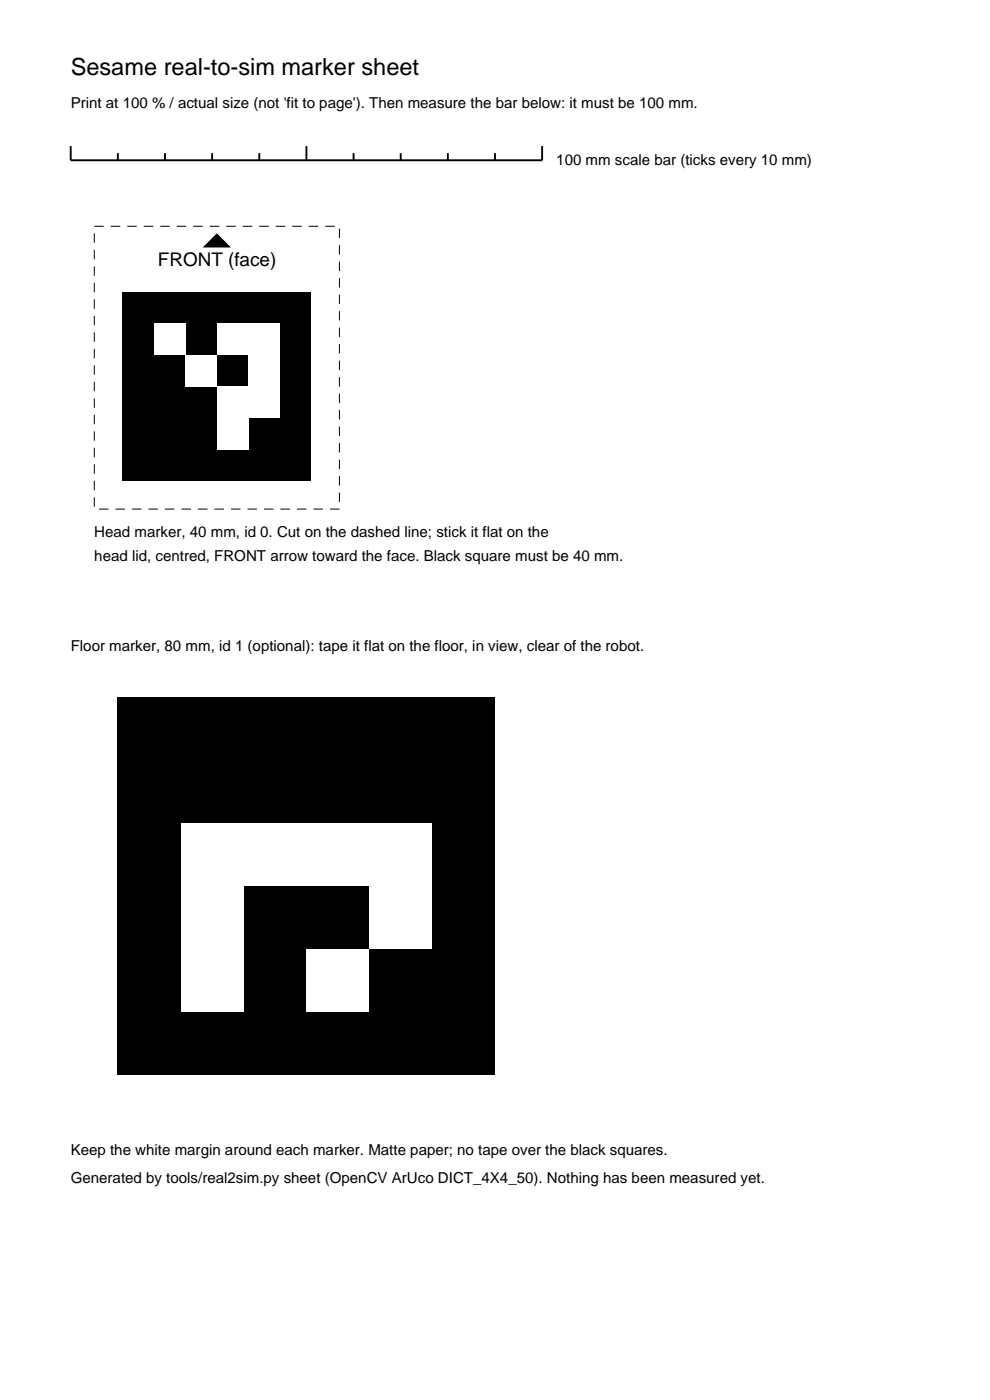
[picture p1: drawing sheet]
<svg xmlns="http://www.w3.org/2000/svg" width="210mm" height="297mm" viewBox="0 0 210 297" stroke-linecap="round" stroke-linejoin="round" font-family="sans-serif">
<defs><g id="words">
<text font-size="5" x="15" y="16">Sesame real-to-sim marker sheet</text>
<text font-size="4" x="33.5" y="56.5">FRONT (face)</text>
<g font-size="3.2">
<text x="15" y="23">Print at 100 % / actual size (not 'fit to page'). Then measure the bar below: it must be 100 mm.</text>
<text x="118" y="35">100 mm scale bar (ticks every 10 mm)</text>
<text x="20" y="114">Head marker, 40 mm, id 0. Cut on the dashed line; stick it flat on the</text>
<text x="20" y="119">head lid, centred, FRONT arrow toward the face. Black square must be 40 mm.</text>
<text x="15" y="138">Floor marker, 80 mm, id 1 (optional): tape it flat on the floor, in view, clear of the robot.</text>
<text x="15" y="245">Keep the white margin around each marker. Matte paper; no tape over the black squares.</text>
<text x="15" y="251">Generated by tools/real2sim.py sheet (OpenCV ArUco DICT_4X4_50). Nothing has been measured yet.</text>
</g>
</g></defs>
<path d="M15 31v3h100v-3M25 32.5v1.5M35 32.5v1.5M45 32.5v1.5M55 32.5v1.5M65 31v3M75 32.5v1.5M85 32.5v1.5M95 32.5v1.5M105 32.5v1.5" fill="none" stroke="#000" stroke-width=".4"/>
<path d="M20 48h52v60h-52z" fill="none" stroke="#000" stroke-width=".21" stroke-dasharray="2 1.5" stroke-linecap="butt"/>
<path d="M43 52.5l3-3 3 3zM26 62h40v40h-40z" fill="#000"/>
<g fill="#fff">
<path d="M32.7 68.7h6.6v6.6h-6.6z"/>
<path d="M46 68.7h6.7v6.6h-6.7z"/>
<path d="M52.7 68.7h6.6v6.6h-6.6z"/>
<path d="M39.3 75.3h6.7v6.7h-6.7z"/>
<path d="M52.7 75.3h6.6v6.7h-6.6z"/>
<path d="M46 82h6.7v6.7h-6.7z"/>
<path d="M52.7 82h6.6v6.7h-6.6z"/>
<path d="M46 88.7h6.7v6.6h-6.7z"/>
</g>
<path d="M25 148h80v80h-80z" fill="#000"/>
<g fill="#fff">
<path d="M38.3 174.7h13.4v13.3h-13.4z"/>
<path d="M51.7 174.7h13.3v13.3h-13.3z"/>
<path d="M65 174.7h13.3v13.3h-13.3z"/>
<path d="M78.3 174.7h13.4v13.3h-13.4z"/>
<path d="M38.3 188h13.4v13.3h-13.4z"/>
<path d="M78.3 188h13.4v13.3h-13.4z"/>
<path d="M38.3 201.3h13.4v13.4h-13.4z"/>
<path d="M65 201.3h13.3v13.4h-13.3z"/>
</g>
<use href="#words"/>
</svg>
